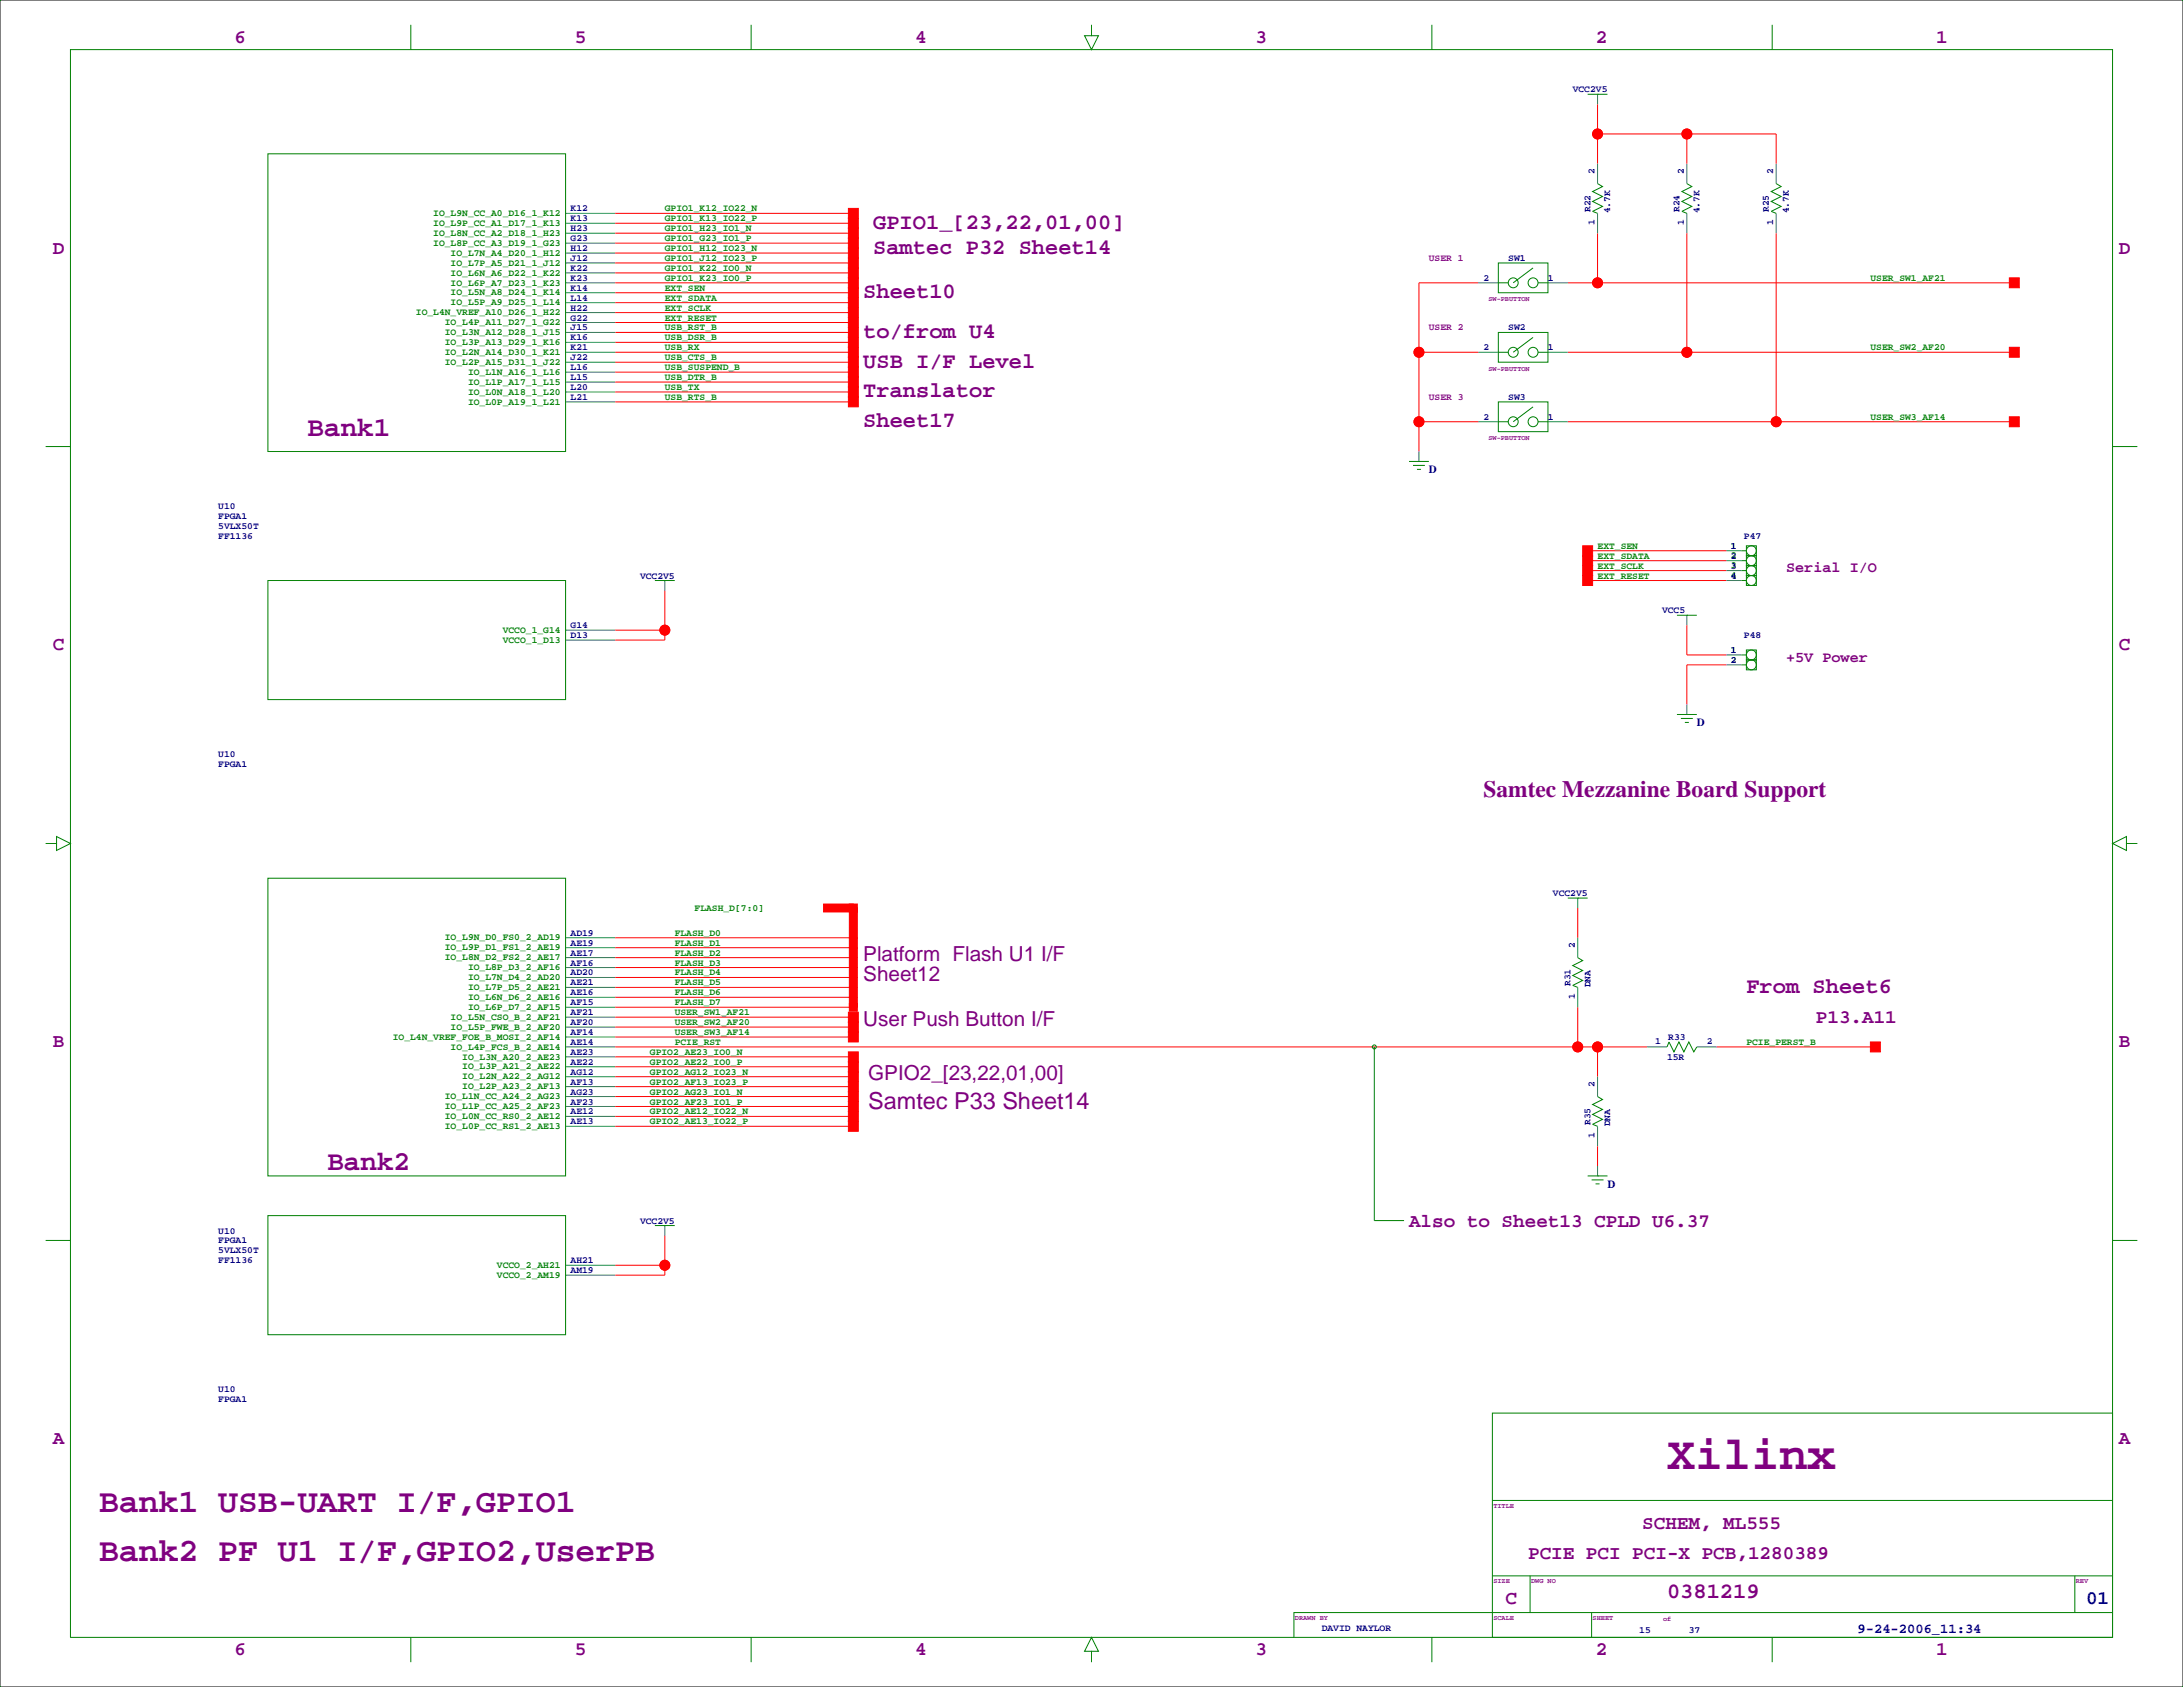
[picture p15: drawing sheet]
<svg xmlns="http://www.w3.org/2000/svg" width="559mm" height="432mm" viewBox="0 0 559 432" stroke-linecap="round" stroke-linejoin="round" font-family="sans-serif">
<defs><g id="words">
<text font-size="12" fill="#800080" x="426.7" y="376">Xilinx</text>
<g font-size="8.5" fill="#800080">
<text x="25.4" y="386.9">Bank1 USB-UART I/F,GPIO1</text>
<text x="25.4" y="399.6">Bank2 PF U1 I/F,GPIO2,UserPB</text>
</g>
<g font-size="7.1" fill="#800080">
<text x="78.7" y="111.6">Bank1</text>
<text x="83.8" y="299.5">Bank2</text>
</g>
<g font-size="6" fill="#800080">
<text x="379.7" y="204">Samtec Mezzanine Board Support</text>
<text x="222.2" y="284">Samtec P33 Sheet14</text>
</g>
<g font-size="5.6" fill="#800080">
<text x="223.5" y="58.5">GPIO1_[23,22,01,00]</text>
<text x="223.5" y="64.9">Samtec P32 Sheet14</text>
<text x="221" y="76.3">Sheet10</text>
<text x="221" y="86.5">to/from U4</text>
<text x="221" y="94.1">USB I/F Level</text>
<text x="221" y="101.7">Translator</text>
<text x="221" y="109.3">Sheet17</text>
<text x="447" y="254.1">From Sheet6</text>
<text x="426.7" y="409.1">0381219</text>
</g>
<g font-size="5.3" fill="#800080">
<text x="221" y="246.1">Platform Flash U1 I/F</text>
<text x="221" y="251.2">Sheet12</text>
<text x="221" y="262.6">User Push Button I/F</text>
<text x="222.2" y="276.6">GPIO2_[23,22,01,00]</text>
</g>
<g font-size="4.9" fill="#800080">
<text x="60" y="11">6</text>
<text x="147.1" y="11">5</text>
<text x="234.2" y="11">4</text>
<text x="321.4" y="11">3</text>
<text x="408.5" y="11">2</text>
<text x="495.6" y="11">1</text>
<text x="13.5" y="64.9">D</text>
<text x="542.3" y="64.9">D</text>
<text x="13.5" y="166.5">C</text>
<text x="542.3" y="166.5">C</text>
<text x="464.8" y="261.9">P13.A11</text>
<text x="13.5" y="268.1">B</text>
<text x="542.3" y="268.1">B</text>
<text x="360.7" y="314">Also to Sheet13 CPLD U6.37</text>
<text x="13.5" y="369.7">A</text>
<text x="542.3" y="369.7">A</text>
<text x="420.4" y="391.4">SCHEM, ML555</text>
<text x="391.2" y="399">PCIE PCI PCI-X PCB,1280389</text>
<text x="385.4" y="410.6">C</text>
<text x="60" y="423.5">6</text>
<text x="147.1" y="423.5">5</text>
<text x="234.2" y="423.5">4</text>
<text x="321.4" y="423.5">3</text>
<text x="408.5" y="423.5">2</text>
<text x="495.6" y="423.5">1</text>
</g>
<text font-size="4.9" fill="#000080" x="534" y="410.6">01</text>
<g font-size="3.9" fill="#800080">
<text x="457.2" y="146.5">Serial I/O</text>
<text x="457.2" y="169.4">+5V Power</text>
</g>
<text font-size="3.5" fill="#000080" x="475.5" y="417.9">9-24-2006_11:34</text>
<g font-size="2.8" fill="#000080">
<text x="365.8" y="121.1">D</text>
<text x="434.3" y="185.9">D</text>
<text x="411.5" y="304">D</text>
</g>
<g font-size="2.5" fill="#000080">
<text x="402.6" y="23.6">VCC2V5</text>
<text x="408.2" y="44.4" transform="rotate(-90 408.2 44.4)">2</text>
<text x="431" y="44.4" transform="rotate(-90 431 44.4)">2</text>
<text x="453.9" y="44.4" transform="rotate(-90 453.9 44.4)">2</text>
<text x="146" y="59.2">H23</text>
<text x="146" y="56.6">K13</text>
<text x="146" y="54.1">K12</text>
<text x="407.1" y="54.3" transform="rotate(-90 407.1 54.3)">R22</text>
<text x="408.2" y="57.6" transform="rotate(-90 408.2 57.6)">1</text>
<text x="412.2" y="54.6" transform="rotate(-90 412.2 54.6)">4.7K</text>
<text x="430" y="54.3" transform="rotate(-90 430 54.3)">R24</text>
<text x="431" y="57.6" transform="rotate(-90 431 57.6)">1</text>
<text x="435" y="54.6" transform="rotate(-90 435 54.6)">4.7K</text>
<text x="452.8" y="54.3" transform="rotate(-90 452.8 54.3)">R25</text>
<text x="453.9" y="57.6" transform="rotate(-90 453.9 57.6)">1</text>
<text x="457.9" y="54.6" transform="rotate(-90 457.9 54.6)">4.7K</text>
<text x="146" y="64.3">H12</text>
<text x="146" y="61.7">G23</text>
<text x="146" y="71.9">K23</text>
<text x="146" y="69.3">K22</text>
<text x="146" y="66.8">J12</text>
<text x="379.7" y="71.9">2</text>
<text x="386.1" y="66.8">SW1</text>
<text x="396.2" y="71.9">1</text>
<text x="146" y="77">L14</text>
<text x="146" y="74.4">K14</text>
<text x="146" y="82">G22</text>
<text x="146" y="79.5">H22</text>
<text x="146" y="89.7">K21</text>
<text x="146" y="87.1">K16</text>
<text x="146" y="84.6">J15</text>
<text x="379.7" y="89.7">2</text>
<text x="386.1" y="84.6">SW2</text>
<text x="396.2" y="89.7">1</text>
<text x="146" y="94.7">L16</text>
<text x="146" y="92.2">J22</text>
<text x="146" y="99.8">L20</text>
<text x="146" y="97.3">L15</text>
<text x="146" y="102.4">L21</text>
<text x="379.7" y="107.4">2</text>
<text x="386.1" y="102.4">SW3</text>
<text x="396.2" y="107.4">1</text>
<text x="55.9" y="130.3">U10</text>
<text x="55.9" y="132.8">FPGA1</text>
<text x="55.9" y="135.4">5VLX50T</text>
<text x="55.9" y="137.9">FF1136</text>
<text x="446.4" y="137.9">P47</text>
<text x="163.8" y="148.1">VCC2V5</text>
<text x="146" y="160.8">G14</text>
<text x="425.4" y="157">VCC5</text>
<text x="146" y="163.3">D13</text>
<text x="446.4" y="163.3">P48</text>
<text x="55.9" y="196.3">FPGA1</text>
<text x="55.9" y="193.8">U10</text>
<text x="397.5" y="229.4">VCC2V5</text>
<text x="146" y="239.5">AD19</text>
<text x="146" y="244.6">AE17</text>
<text x="146" y="242.1">AE19</text>
<text x="403.1" y="242.6" transform="rotate(-90 403.1 242.6)">2</text>
<text x="146" y="249.7">AD20</text>
<text x="146" y="247.1">AF16</text>
<text x="146" y="257.3">AF15</text>
<text x="146" y="254.8">AE16</text>
<text x="146" y="252.2">AE21</text>
<text x="402" y="252.4" transform="rotate(-90 402 252.4)">R31</text>
<text x="403.1" y="255.7" transform="rotate(-90 403.1 255.7)">1</text>
<text x="407.1" y="252.7" transform="rotate(-90 407.1 252.7)">DNA</text>
<text x="146" y="262.4">AF20</text>
<text x="146" y="259.8">AF21</text>
<text x="146" y="267.5">AE14</text>
<text x="146" y="264.9">AF14</text>
<text x="423.7" y="267.2">1</text>
<text x="427" y="266.1">R33</text>
<text x="436.9" y="267.2">2</text>
<text x="146" y="275.1">AG12</text>
<text x="146" y="272.5">AE22</text>
<text x="146" y="270">AE23</text>
<text x="426.7" y="271.2">15R</text>
<text x="146" y="280.2">AG23</text>
<text x="146" y="277.6">AF13</text>
<text x="408.2" y="278.1" transform="rotate(-90 408.2 278.1)">2</text>
<text x="146" y="287.8">AE13</text>
<text x="146" y="285.2">AE12</text>
<text x="146" y="282.7">AF23</text>
<text x="407.1" y="288" transform="rotate(-90 407.1 288)">R35</text>
<text x="408.2" y="291.3" transform="rotate(-90 408.2 291.3)">1</text>
<text x="412.2" y="288.3" transform="rotate(-90 412.2 288.3)">DNA</text>
<text x="55.9" y="315.7">U10</text>
<text x="163.8" y="313.2">VCC2V5</text>
<text x="55.9" y="318.3">FPGA1</text>
<text x="55.9" y="320.8">5VLX50T</text>
<text x="55.9" y="323.3">FF1136</text>
<text x="146" y="323.3">AH21</text>
<text x="146" y="325.9">AM19</text>
<text x="55.9" y="358.9">FPGA1</text>
<text x="55.9" y="356.4">U10</text>
<text x="338.3" y="417.6">DAVID NAYLOR</text>
<text x="419.6" y="418.1">15</text>
<text x="432.3" y="418.1">37</text>
</g>
<g font-size="2.5" fill="#008000">
<text x="110.9" y="57.8">IO_L9P_CC_A1_D17_1_K13</text>
<text x="110.9" y="55.3">IO_L9N_CC_A0_D16_1_K12</text>
<text x="170.2" y="56.6">GPIO1_K13_IO22_P</text>
<text x="170.2" y="54.1">GPIO1_K12_IO22_N</text>
<text x="170.2" y="59.2">GPIO1_H23_IO1_N</text>
<text x="110.9" y="62.9">IO_L8P_CC_A3_D19_1_G23</text>
<text x="110.9" y="60.4">IO_L8N_CC_A2_D18_1_H23</text>
<text x="115.4" y="65.5">IO_L7N_A4_D20_1_H12</text>
<text x="170.2" y="64.3">GPIO1_H12_IO23_N</text>
<text x="170.2" y="61.7">GPIO1_G23_IO1_P</text>
<text x="115.4" y="70.5">IO_L6N_A6_D22_1_K22</text>
<text x="115.4" y="68">IO_L7P_A5_D21_1_J12</text>
<text x="170.2" y="66.8">GPIO1_J12_IO23_P</text>
<text x="170.2" y="69.3">GPIO1_K22_IO0_N</text>
<text x="170.2" y="71.9">GPIO1_K23_IO0_P</text>
<text x="478.8" y="71.9">USER_SW1_AF21</text>
<text x="115.4" y="75.6">IO_L5N_A8_D24_1_K14</text>
<text x="115.4" y="73.1">IO_L6P_A7_D23_1_K23</text>
<text x="170.2" y="77">EXT_SDATA</text>
<text x="170.2" y="74.4">EXT_SEN</text>
<text x="106.5" y="80.7">IO_L4N_VREF_A10_D26_1_H22</text>
<text x="113.9" y="83.2">IO_L4P_A11_D27_1_G22</text>
<text x="115.4" y="78.2">IO_L5P_A9_D25_1_L14</text>
<text x="170.2" y="82">EXT_RESET</text>
<text x="170.2" y="79.5">EXT_SCLK</text>
<text x="113.9" y="88.3">IO_L3P_A13_D29_1_K16</text>
<text x="113.9" y="85.8">IO_L3N_A12_D28_1_J15</text>
<text x="170.2" y="84.6">USB_RST_B</text>
<text x="170.2" y="89.7">USB_RX</text>
<text x="170.2" y="87.1">USB_DSR_B</text>
<text x="478.8" y="89.7">USER_SW2_AF20</text>
<text x="113.9" y="93.4">IO_L2P_A15_D31_1_J22</text>
<text x="113.9" y="90.9">IO_L2N_A14_D30_1_K21</text>
<text x="119.8" y="95.9">IO_L1N_A16_1_L16</text>
<text x="170.2" y="94.7">USB_SUSPEND_B</text>
<text x="170.2" y="92.2">USB_CTS_B</text>
<text x="119.8" y="101">IO_L0N_A18_1_L20</text>
<text x="119.8" y="98.5">IO_L1P_A17_1_L15</text>
<text x="170.2" y="97.3">USB_DTR_B</text>
<text x="170.2" y="99.8">USB_TX</text>
<text x="119.8" y="103.6">IO_L0P_A19_1_L21</text>
<text x="170.2" y="102.4">USB_RTS_B</text>
<text x="478.8" y="107.4">USER_SW3_AF14</text>
<text x="408.9" y="143">EXT_SDATA</text>
<text x="408.9" y="140.5">EXT_SEN</text>
<text x="443" y="140.4">1</text>
<text x="443" y="142.9">2</text>
<text x="408.9" y="148.1">EXT_RESET</text>
<text x="408.9" y="145.5">EXT_SCLK</text>
<text x="443" y="145.5">3</text>
<text x="443" y="148">4</text>
<text x="128.7" y="162">VCCO_1_G14</text>
<text x="128.7" y="164.5">VCCO_1_D13</text>
<text x="443" y="167.1">1</text>
<text x="443" y="169.6">2</text>
<text x="177.8" y="233.1">FLASH_D[7:0]</text>
<text x="172.7" y="239.5">FLASH_D0</text>
<text x="113.9" y="245.8">IO_L8N_D2_FS2_2_AE17</text>
<text x="113.9" y="243.3">IO_L9P_D1_FS1_2_AE19</text>
<text x="113.9" y="240.7">IO_L9N_D0_FS0_2_AD19</text>
<text x="172.7" y="242.1">FLASH_D1</text>
<text x="172.7" y="244.6">FLASH_D2</text>
<text x="119.8" y="250.9">IO_L7N_D4_2_AD20</text>
<text x="119.8" y="248.3">IO_L8P_D3_2_AF16</text>
<text x="172.7" y="249.7">FLASH_D4</text>
<text x="172.7" y="247.1">FLASH_D3</text>
<text x="119.8" y="256">IO_L6N_D6_2_AE16</text>
<text x="119.8" y="253.4">IO_L7P_D5_2_AE21</text>
<text x="172.7" y="254.8">FLASH_D6</text>
<text x="172.7" y="252.2">FLASH_D5</text>
<text x="172.7" y="257.3">FLASH_D7</text>
<text x="115.4" y="263.6">IO_L5P_FWE_B_2_AF20</text>
<text x="115.4" y="261">IO_L5N_CSO_B_2_AF21</text>
<text x="119.8" y="258.5">IO_L6P_D7_2_AF15</text>
<text x="172.7" y="259.8">USER_SW1_AF21</text>
<text x="172.7" y="262.4">USER_SW2_AF20</text>
<text x="100.5" y="266.1">IO_L4N_VREF_FOE_B_MOSI_2_AF14</text>
<text x="115.4" y="268.7">IO_L4P_FCS_B_2_AE14</text>
<text x="172.7" y="264.9">USER_SW3_AF14</text>
<text x="172.7" y="267.5">PCIE_RST</text>
<text x="447" y="267.5">PCIE_PERST_B</text>
<text x="118.3" y="273.7">IO_L3P_A21_2_AE22</text>
<text x="118.3" y="271.2">IO_L3N_A20_2_AE23</text>
<text x="166.4" y="270">GPIO2_AE23_IO0_N</text>
<text x="166.4" y="272.5">GPIO2_AE22_IO0_P</text>
<text x="166.4" y="275.1">GPIO2_AG12_IO23_N</text>
<text x="113.9" y="281.4">IO_L1N_CC_A24_2_AG23</text>
<text x="118.3" y="278.8">IO_L2P_A23_2_AF13</text>
<text x="118.3" y="276.3">IO_L2N_A22_2_AG12</text>
<text x="166.4" y="277.6">GPIO2_AF13_IO23_P</text>
<text x="166.4" y="280.2">GPIO2_AG23_IO1_N</text>
<text x="113.9" y="286.4">IO_L0N_CC_RS0_2_AE12</text>
<text x="113.9" y="283.9">IO_L1P_CC_A25_2_AF23</text>
<text x="166.4" y="282.7">GPIO2_AF23_IO1_P</text>
<text x="166.4" y="285.2">GPIO2_AE12_IO22_N</text>
<text x="166.4" y="287.8">GPIO2_AE13_IO22_P</text>
<text x="113.9" y="289">IO_L0P_CC_RS1_2_AE13</text>
<text x="127.2" y="327.1">VCCO_2_AM19</text>
<text x="127.2" y="324.5">VCCO_2_AH21</text>
</g>
<g font-size="2.5" fill="#800080">
<text x="365.8" y="66.8">USER 1</text>
<text x="365.8" y="84.6">USER 2</text>
<text x="365.8" y="102.4">USER 3</text>
</g>
<g font-size="1.8" fill="#800080">
<text x="381" y="77.1">SW-PBUTTON</text>
<text x="381" y="94.9">SW-PBUTTON</text>
<text x="381" y="112.7">SW-PBUTTON</text>
<text x="382.3" y="386">TITLE</text>
<text x="382.3" y="405.3">SIZE</text>
<text x="391.9" y="405.3">DWG NO</text>
<text x="531.4" y="405.3">REV</text>
<text x="331.5" y="414.7">DRAWN BY</text>
<text x="382.3" y="414.7">SCALE</text>
<text x="407.7" y="414.7">SHEET</text>
<text x="425.7" y="414.9">of</text>
</g>
</g></defs>
<path d="M0 0h558.8v431.8h-558.8z" fill="none" stroke="#000" stroke-width=".26"/>
<g fill="none" stroke="#f00" stroke-width=".26">
<path d="M408.9 34.3h45.8v7.6M408.9 26.7v15.2M431.8 34.3v7.6M157.5 59.7h60.9M157.5 54.6h60.9M157.5 57.1h60.9M408.9 59.7v12.7M431.8 59.7v30.5M454.7 59.7v48.2M157.5 72.4h60.9M157.5 69.8h60.9M157.5 62.2h60.9"/>
<path d="M157.5 64.8h60.9M157.5 67.3h60.9M157.5 74.9h60.9M157.5 77.5h60.9M378.5 72.4h-15.3v43.2M401.3 72.4h114.3M157.5 90.2h60.9M157.5 92.7h60.9M157.5 87.6h60.9M157.5 95.2h60.9M157.5 97.8h60.9M157.5 85.1h60.9"/>
<path d="M157.5 80h60.9M157.5 82.6h60.9M363.2 90.2h15.3M401.3 90.2h114.3M157.5 100.3h60.9M157.5 102.9h60.9M363.2 107.9h15.3M401.3 107.9h114.3M170.2 151.1v12.7h-12.7M406.4 141h35.6M406.4 143.5h35.6M406.4 146h35.6"/>
<path d="M406.4 148.6h35.6M157.5 161.3h12.7M431.8 160v7.6h10.2M442 170.2h-10.2v10.1M403.9 232.4v7.6M157.5 257.8h60.9M157.5 252.7h60.9M157.5 245.1h60.9M157.5 242.6h60.9M157.5 240h60.9M157.5 247.6h60.9M157.5 250.2h60.9"/>
<path d="M157.5 255.3h60.9M403.9 257.8v10.2M157.5 268h264.1M157.5 278.1h60.9M157.5 275.6h60.9M157.5 273h60.9M157.5 270.5h60.9M157.5 265.4h60.9M157.5 262.9h60.9M157.5 260.3h60.9M408.9 268v7.6M439.4 268h40.7"/>
<path d="M157.5 288.3h60.9M157.5 285.8h60.9M157.5 283.2h60.9M157.5 280.7h60.9M408.9 293.4v5M170.2 316.2v10.2h-12.7M157.5 323.8h12.7"/>
<circle cx="408.9" cy="34.3" r="1.27"/>
<circle cx="431.8" cy="34.3" r="1.27"/>
<circle cx="408.9" cy="72.4" r="1.27"/>
<circle cx="363.2" cy="90.2" r="1.27"/>
<circle cx="431.8" cy="90.2" r="1.27"/>
<circle cx="363.2" cy="107.9" r="1.27"/>
<circle cx="454.7" cy="107.9" r="1.27"/>
<circle cx="170.2" cy="161.3" r="1.27"/>
<circle cx="403.9" cy="268" r="1.27"/>
<circle cx="408.9" cy="268" r="1.27"/>
<circle cx="170.2" cy="323.8" r="1.27"/>
</g>
<g fill="#f00" stroke="#f00" stroke-width=".26">
<path d="M405.1 139.7h2.6v2.5h-2.6z" fill-rule="evenodd"/>
<path d="M405.1 142.2h2.6v2.6h-2.6z" fill-rule="evenodd"/>
<path d="M405.1 144.8h2.6v2.5h-2.6z" fill-rule="evenodd"/>
<path d="M405.1 147.3h2.6v2.6h-2.6z" fill-rule="evenodd"/>
<path d="M514.3 106.7h2.6v2.5h-2.6z" fill-rule="evenodd"/>
<path d="M514.3 88.9h2.6v2.5h-2.6z" fill-rule="evenodd"/>
<path d="M514.3 71.1h2.6v2.6h-2.6z" fill-rule="evenodd"/>
<path d="M217.2 99.1h2.5v2.5h-2.5z" fill-rule="evenodd"/>
<path d="M217.2 91.4h2.5v2.6h-2.5z" fill-rule="evenodd"/>
<path d="M217.2 86.4h2.5v2.5h-2.5z" fill-rule="evenodd"/>
<path d="M217.2 88.9h2.5v2.5h-2.5z" fill-rule="evenodd"/>
<path d="M217.2 94h2.5v2.5h-2.5z" fill-rule="evenodd"/>
<path d="M217.2 96.5h2.5v2.6h-2.5z" fill-rule="evenodd"/>
<path d="M217.2 101.6h2.5v2.5h-2.5z" fill-rule="evenodd"/>
<path d="M217.2 83.8h2.5v2.6h-2.5z" fill-rule="evenodd"/>
<path d="M478.8 266.7h2.5v2.5h-2.5z" fill-rule="evenodd"/>
<path d="M217.2 287h2.5v2.6h-2.5z" fill-rule="evenodd"/>
<path d="M217.2 284.5h2.5v2.5h-2.5z" fill-rule="evenodd"/>
<path d="M217.2 281.9h2.5v2.6h-2.5z" fill-rule="evenodd"/>
<path d="M217.2 279.4h2.5v2.5h-2.5z" fill-rule="evenodd"/>
<path d="M217.2 276.9h2.5v2.5h-2.5z" fill-rule="evenodd"/>
<path d="M217.2 274.3h2.5v2.6h-2.5z" fill-rule="evenodd"/>
<path d="M217.2 271.8h2.5v2.5h-2.5z" fill-rule="evenodd"/>
<path d="M217.2 269.2h2.5v2.6h-2.5z" fill-rule="evenodd"/>
<path d="M217.4 232.4h2.1v7.6h-2.1z" fill-rule="evenodd"/>
<path d="M217.4 255.3h2.1v2.5h-2.1z" fill-rule="evenodd"/>
<path d="M217.4 240h2.1v2.6h-2.1z" fill-rule="evenodd"/>
<path d="M217.4 242.6h2.1v2.5h-2.1z" fill-rule="evenodd"/>
<path d="M217.4 245.1h2.1v2.5h-2.1z" fill-rule="evenodd"/>
<path d="M217.4 247.6h2.1v2.6h-2.1z" fill-rule="evenodd"/>
<path d="M217.4 250.2h2.1v2.5h-2.1z" fill-rule="evenodd"/>
<path d="M217.4 252.7h2.1v2.6h-2.1z" fill-rule="evenodd"/>
<path d="M210.8 231.4h7.6v2h-7.6z" fill-rule="evenodd"/>
<path d="M217.4 256.8h2.1v2h-2.1z" fill-rule="evenodd"/>
<path d="M217.4 231.4h2.1v2h-2.1z" fill-rule="evenodd"/>
<path d="M217.2 71.1h2.5v2.6h-2.5z" fill-rule="evenodd"/>
<path d="M217.2 68.6h2.5v2.5h-2.5z" fill-rule="evenodd"/>
<path d="M217.2 61h2.5v2.5h-2.5z" fill-rule="evenodd"/>
<path d="M217.2 58.4h2.5v2.6h-2.5z" fill-rule="evenodd"/>
<path d="M217.2 53.3h2.5v2.6h-2.5z" fill-rule="evenodd"/>
<path d="M217.2 55.9h2.5v2.5h-2.5z" fill-rule="evenodd"/>
<path d="M217.2 63.5h2.5v2.5h-2.5z" fill-rule="evenodd"/>
<path d="M217.2 66h2.5v2.6h-2.5z" fill-rule="evenodd"/>
<path d="M217.2 73.7h2.5v2.5h-2.5z" fill-rule="evenodd"/>
<path d="M217.2 76.2h2.5v2.5h-2.5z" fill-rule="evenodd"/>
<path d="M217.2 78.7h2.5v2.6h-2.5z" fill-rule="evenodd"/>
<path d="M217.2 81.3h2.5v2.5h-2.5z" fill-rule="evenodd"/>
<path d="M217.2 264.2h2.5v2.5h-2.5z" fill-rule="evenodd"/>
<path d="M217.2 261.6h2.5v2.6h-2.5z" fill-rule="evenodd"/>
<path d="M217.2 259.1h2.5v2.5h-2.5z" fill-rule="evenodd"/>
<circle cx="454.7" cy="107.9" r="1.27"/>
<circle cx="431.8" cy="90.2" r="1.27"/>
<circle cx="408.9" cy="72.4" r="1.27"/>
<circle cx="363.2" cy="90.2" r="1.27"/>
<circle cx="363.2" cy="107.9" r="1.27"/>
<circle cx="431.8" cy="34.3" r="1.27"/>
<circle cx="408.9" cy="34.3" r="1.27"/>
<circle cx="170.2" cy="161.3" r="1.27"/>
<circle cx="170.2" cy="323.8" r="1.27"/>
<circle cx="408.9" cy="268" r="1.27"/>
<circle cx="403.9" cy="268" r="1.27"/>
</g>
<g fill="none" stroke="#008080" stroke-width=".26">
<path d="M408.9 24.1v2.6M144.8 59.7h12.7M144.8 57.1h12.7M144.8 54.6h12.7M408.9 41.9v5.1M408.9 54.6v5.1M431.8 41.9v5.1M431.8 54.6v5.1M454.7 41.9v5.1M454.7 54.6v5.1M144.8 72.4h12.7M144.8 77.5h12.7"/>
<path d="M144.8 74.9h12.7M144.8 69.8h12.7M144.8 67.3h12.7M144.8 64.8h12.7M144.8 62.2h12.7M378.5 72.4h5M396.2 72.4h5.1M144.8 90.2h12.7M144.8 97.8h12.7M144.8 95.2h12.7M144.8 92.7h12.7M144.8 87.6h12.7"/>
<path d="M144.8 85.1h12.7M144.8 82.6h12.7M144.8 80h12.7M378.5 90.2h5M396.2 90.2h5.1M144.8 102.9h12.7M144.8 100.3h12.7M363.2 115.6v2.5M378.5 107.9h5M396.2 107.9h5.1M170.2 148.6v2.5M431.8 157.5v2.5"/>
<path d="M442 141h3.8M442 143.5h3.8M442 146h3.8M442 148.6h3.8M144.8 163.8h12.7M144.8 161.3h12.7M442 167.6h3.8M442 170.2h3.8M431.8 180.3v2.6M403.9 229.9v2.5M144.8 257.8h12.7M144.8 255.3h12.7"/>
<path d="M144.8 252.7h12.7M144.8 250.2h12.7M144.8 247.6h12.7M144.8 245.1h12.7M144.8 242.6h12.7M144.8 240h12.7M403.9 240v5.1M403.9 252.7v5.1M144.8 268h12.7M144.8 278.1h12.7M144.8 275.6h12.7M144.8 273h12.7"/>
<path d="M144.8 270.5h12.7M144.8 265.4h12.7M144.8 262.9h12.7M144.8 260.3h12.7M408.9 275.6v5.1M421.6 268h5.1M434.3 268h5.1M144.8 288.3h12.7M144.8 285.8h12.7M144.8 283.2h12.7M144.8 280.7h12.7M408.9 288.3v5.1"/>
<path d="M408.9 298.4v2.6M170.2 313.7v2.5M144.8 326.4h12.7M144.8 323.8h12.7"/>
</g>
<g fill="none" stroke="#008000" stroke-width=".26">
<path d="M18 12.7h522.8v406.4h-522.8zM105.2 6.3v6.4M192.3 6.3v6.4M279.4 6.3v2.8h1.8l-1.8 3.6-1.8-3.6h1.8M366.5 6.3v6.4M453.6 6.3v6.4M68.6 39.4h76.2v76.2h-76.2zM406.4 24.1h5.1M408.9 24.1h.1M408.9 47l1.3 .8-2.5 1.2 2.5 1.3-2.5 1.3 2.5 1.2-2.5 1.3 1.2 .5M431.8 47l1.3 .8-2.6 1.2 2.6 1.3-2.6 1.3 2.6 1.2-2.6 1.3 1.3 .5M454.7 47l1.2 .8-2.5 1.2 2.5 1.3-2.5 1.3 2.5 1.2-2.5 1.3 1.3 .5"/>
<path d="M383.5 67.3h12.7v7.6h-12.7zM383.5 72.4h2.6M392.4 68.6l-5.1 3.8M393.7 72.4h2.5M383.5 85.1h12.7v7.6h-12.7zM383.5 90.2h2.6M392.4 86.4l-5.1 3.8M393.7 90.2h2.5M11.7 114.3h6.3M360.7 118.1h5.1M361.7 119.1h3M363.2 118.1h.1"/>
<path d="M383.5 102.9h12.7v7.6h-12.7zM383.5 107.9h2.6M392.4 104.1l-5.1 3.8M393.7 107.9h2.5M540.8 114.3h6.3M362.7 120.1h1M447 139.7h2.6v2.5h-2.6zM68.6 148.6h76.2v30.5h-76.2zM167.6 148.6h5.1M170.2 148.6h.1M429.3 157.5h5M431.8 157.5h.1"/>
<path d="M445.8 148.6h1.2M445.8 146h1.2M445.8 143.5h1.2M445.8 141h1.2M447 147.3h2.6v2.6h-2.6zM447 144.8h2.6v2.5h-2.6zM447 142.2h2.6v2.6h-2.6zM445.8 170.2h1.2M445.8 167.6h1.2M447 168.9h2.6v2.5h-2.6zM447 166.4h2.6v2.5h-2.6zM429.3 182.9h5"/>
<path d="M430.3 183.9h3M431.3 184.9h1M431.8 182.9h.1M11.7 215.9h2.8v-1.8l3.5 1.8-3.5 1.8v-1.8M544.3 215.9v-1.8l-3.5 1.8 3.5 1.8v-1.8h2.8M68.6 224.8h76.2v76.2h-76.2zM401.3 229.9h5.1M403.9 229.9h.1M403.9 245.1l1.2 .8-2.5 1.2 2.5 1.3-2.5 1.3 2.5 1.3-2.5 1.2 1.3 .5M351.8 268v44.4h7.6M426.7 268l.5-1.3 1.3 2.5 1.3-2.5 1.2 2.5 1.3-2.5 1.3 2.5 .7-1.2M408.9 280.7l1.3 .7-2.5 1.3 2.5 1.3-2.5 1.2 2.5 1.3-2.5 1.3 1.2 .5"/>
<path d="M11.7 317.5h6.3M68.6 311.1h76.2v30.5h-76.2zM167.6 313.7h5.1M170.2 313.7h.1M406.4 301h5.1M407.4 302h3.1M408.4 303h1M408.9 301h.1M540.8 317.5h6.3M382 361.7h158.8v57.4h-158.8zM382 384h158.8M105.2 419.1v6.3"/>
<path d="M192.3 419.1v6.3M366.5 419.1v6.3M382 403.4h158.8M391.7 403.4v9.3M407.4 412.7v6.4M453.6 419.1v6.3M531.1 403.4v9.3M540.8 412.7h-209.6v6.4M279.4 422.7h1.8l-1.8-3.6-1.8 3.6h1.8v2.7"/>
<circle cx="387.3" cy="72.4" r="1.27"/>
<circle cx="392.4" cy="72.4" r="1.27"/>
<circle cx="387.3" cy="90.2" r="1.27"/>
<circle cx="392.4" cy="90.2" r="1.27"/>
<circle cx="387.3" cy="107.9" r="1.27"/>
<circle cx="392.4" cy="107.9" r="1.27"/>
<circle cx="448.3" cy="148.6" r="1.27"/>
<circle cx="448.3" cy="143.5" r="1.27"/>
<circle cx="448.3" cy="141" r="1.27"/>
<circle cx="448.3" cy="146" r="1.27"/>
<circle cx="448.3" cy="170.2" r="1.27"/>
<circle cx="448.3" cy="167.6" r="1.27"/>
<circle cx="351.8" cy="268" r=".51"/>
</g>
<use href="#words"/>
</svg>
